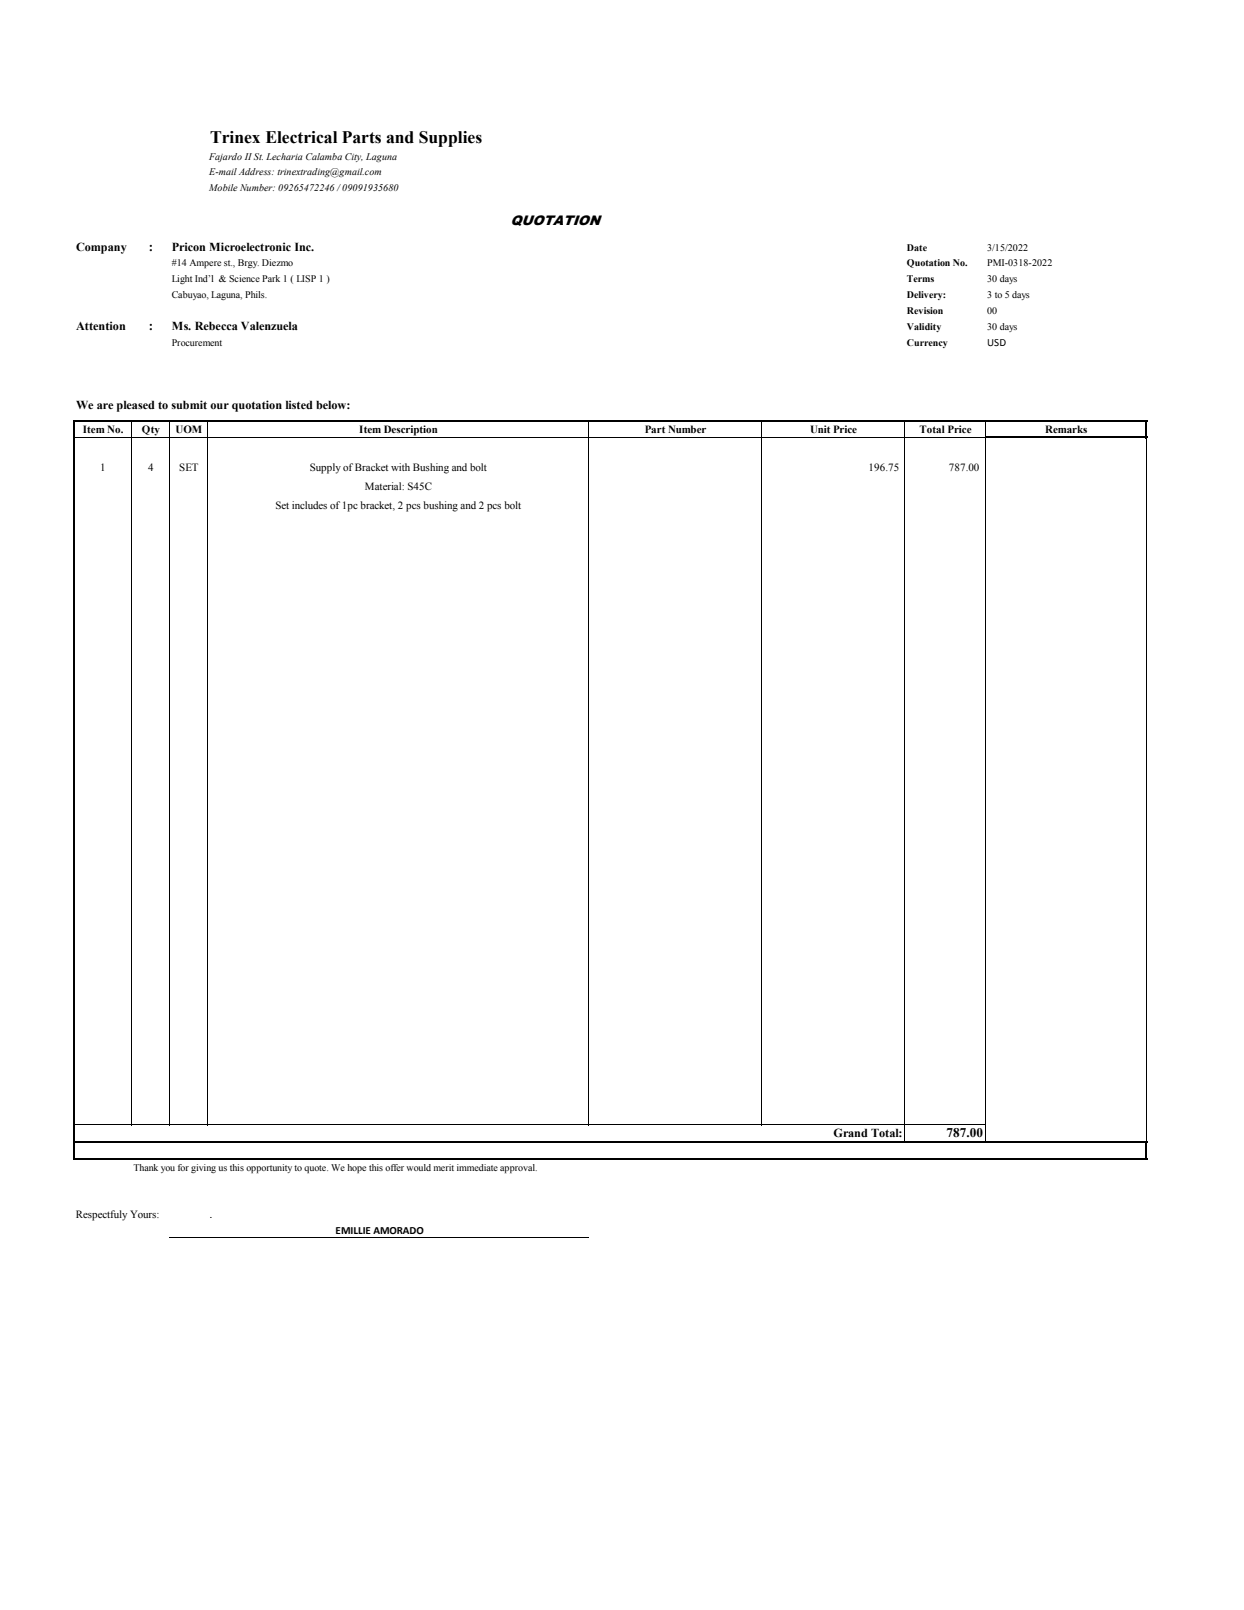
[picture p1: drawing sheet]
<svg xmlns="http://www.w3.org/2000/svg" width="216mm" height="279mm" viewBox="0 0 216 279" stroke-linecap="round" stroke-linejoin="round" font-family="sans-serif">
<defs><g id="words">
<text font-size="3" x="36.4" y="24.8">Trinex Electrical Parts and Supplies</text>
<text font-size="2.4" x="88.6" y="39.1">QUOTATION</text>
<g font-size="2.3">
<text x="25.8" y="43.5">:</text>
<text x="25.8" y="57.2">:</text>
<text x="164.3" y="197.4">787.00</text>
</g>
<g font-size="2.1">
<text x="13.2" y="43.5">Company</text>
<text x="29.8" y="43.5">Pricon Microelectronic Inc.</text>
<text x="13.2" y="57.2">Attention</text>
<text x="29.8" y="57.2">Ms. Rebecca Valenzuela</text>
<text x="13.2" y="71">We are pleased to submit our quotation listed below:</text>
<text x="144.7" y="197.4">Grand Total:</text>
</g>
<g font-size="1.9">
<text x="171.3" y="60">USD</text>
<text x="14.4" y="75.1">Item No.</text>
<text x="24.6" y="75.1">Qty</text>
<text x="30.5" y="75.1">UOM</text>
<text x="62.4" y="75.1">Item Description</text>
<text x="111.9" y="75.1">Part Number</text>
<text x="140.6" y="75.1">Unit Price</text>
<text x="159.6" y="75.1">Total Price</text>
<text x="181.4" y="75.1">Remarks</text>
<text x="17.4" y="81.7">1</text>
<text x="25.7" y="81.7">4</text>
<text x="31.1" y="81.7">SET</text>
<text x="53.8" y="81.7">Supply ofBracket with Bushing and bolt</text>
<text x="150.8" y="81.7">196.75</text>
<text x="164.7" y="81.7">787.00</text>
<text x="47.8" y="88.3">Set includes of1pc bracket, 2 pcs bushing and 2 pcs bolt</text>
<text x="63.3" y="85">Material: S45C</text>
<text x="13.2" y="211.4">Respectfuly Yours:</text>
<text x="36.4" y="211.4">.</text>
<text x="58.3" y="214.1">EMILLIE AMORADO</text>
</g>
<g font-size="1.7">
<text x="36.3" y="27.7">Fajardo IISt. Lecharia Calamba City, Laguna</text>
<text x="36.3" y="30.4">E-mail Address: trinextrading@gmail.com</text>
<text x="36.3" y="33.2">Mobile Number: 09265472246 /09091935680</text>
<text x="29.8" y="46.2">#14 Ampere st., Brgy. Diezmo</text>
<text x="157.4" y="43.5">Date</text>
<text x="157.4" y="46.2">Quotation No.</text>
<text x="171.3" y="43.5">3/15/2022</text>
<text x="171.3" y="46.2">PMI-0318-2022</text>
<text x="29.8" y="49">Light Ind’l &amp; Science Park 1 ( LISP 1 )</text>
<text x="29.8" y="51.7">Cabuyao, Laguna, Phils.</text>
<text x="157.4" y="49">Terms</text>
<text x="157.4" y="51.7">Delivery:</text>
<text x="171.3" y="49">30 days</text>
<text x="171.3" y="51.7">3 to 5 days</text>
<text x="29.8" y="60">Procurement</text>
<text x="157.4" y="54.5">Revision</text>
<text x="157.4" y="57.2">Validity</text>
<text x="157.4" y="60">Currency</text>
<text x="171.3" y="54.5">00</text>
<text x="171.3" y="57.2">30 days</text>
<text x="23.2" y="203.2">Thank you for giving us this opportunity to quote. We hope this offer would merit immediate approval.</text>
</g>
</g></defs>
<path d="M13 75.9h157.9M22.8 73.2v122.1M29.5 73.2v122.1M36 73.2v122.1M102.2 73.2v122.1M132.1 73.2v122.1M157.1 73.2v124.8M171 73.2v2.5M171 76.1v121.9M199 76.1v121.9M13 195.2h158.1M29.5 214.8h72.7" fill="none" stroke="#000" stroke-width=".17"/>
<path d="M13 73h186.1M170.9 75.9h28.2M199 73.2v2.9M13 198.2h186.1M199 198.4v2.9M13 201.1h186.1" fill="none" stroke="#000" stroke-width=".34"/>
<path d="M12.8 72.9v128.4" fill="none" stroke="#000" stroke-width=".3"/>
<use href="#words"/>
</svg>
